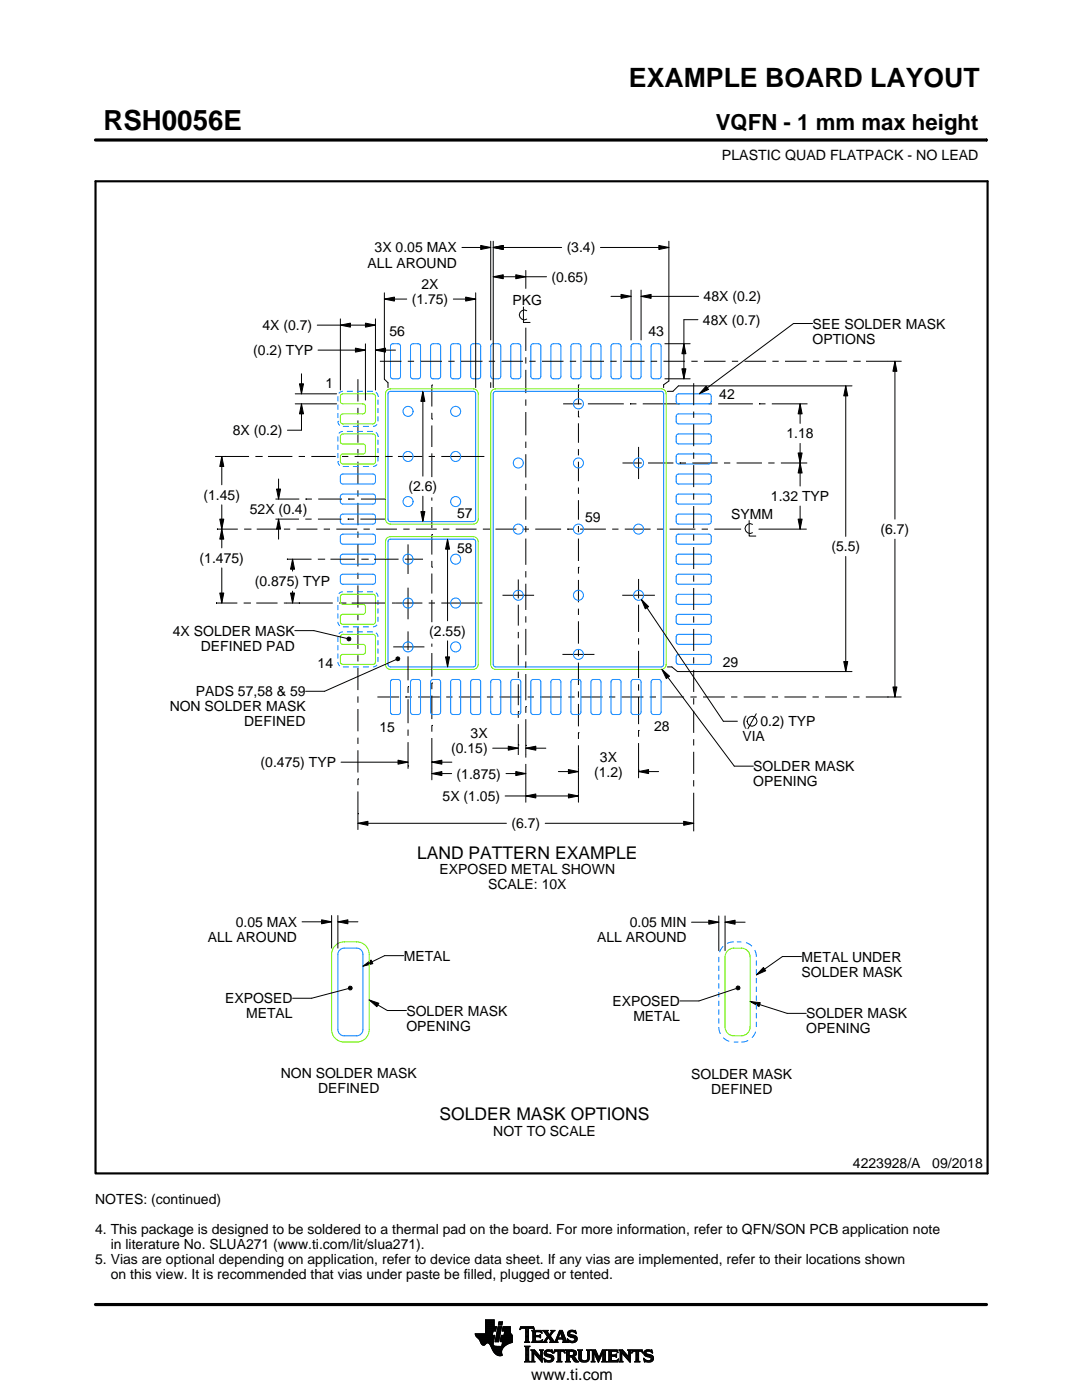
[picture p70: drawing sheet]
<svg xmlns="http://www.w3.org/2000/svg" width="216mm" height="279mm" viewBox="0 0 216 279" stroke-linecap="round" stroke-linejoin="round" font-family="sans-serif">
<defs><g id="words">
<text font-size="5.5" x="20.6" y="26">RSH0056E</text>
<text font-size="5.3" x="125.5" y="17.4">EXAMPLE BOARD LAYOUT</text>
<text font-size="4.4" x="142.8" y="26">VQFN - 1 mm max height</text>
<g font-size="3.5">
<text x="83.2" y="171.3">LAND PATTERN EXAMPLE</text>
<text x="87.7" y="223.5">SOLDER MASK OPTIONS</text>
</g>
<text font-size="3.2" x="106" y="275.3">www.ti.com</text>
<g font-size="2.8">
<text x="144.1" y="32">PLASTIC QUAD FLATPACK - NO LEAD</text>
<text x="73.3" y="53.4">ALL AROUND</text>
<text x="74.7" y="50.4">3X 0.05 MAX</text>
<text x="113.1" y="50.4">(3.4)</text>
<text x="84.1" y="57.7">2X</text>
<text x="110.1" y="56.2">(0.65)</text>
<text x="52.4" y="65.9">4X (0.7)</text>
<text x="82.2" y="60.7">(1.75)</text>
<text x="102.2" y="60.9">PKG</text>
<text x="140.3" y="64.8">48X (0.7)</text>
<text x="140.4" y="60.1">48X (0.2)</text>
<text x="162.1" y="65.6">SEE SOLDER MASK</text>
<text x="50.5" y="70.9">(0.2) TYP</text>
<text x="77.7" y="67.1">56</text>
<text x="129.4" y="67.1">43</text>
<text x="162.1" y="68.6">OPTIONS</text>
<text x="64.9" y="77.5">1</text>
<text x="143.5" y="79.6">42</text>
<text x="46.4" y="86.9">8X (0.2)</text>
<text x="156.9" y="87.5">1.18</text>
<text x="40.6" y="99.8">(1.45)</text>
<text x="81.5" y="98">(2.6)</text>
<text x="153.8" y="100">1.32 TYP</text>
<text x="49.8" y="102.6">52X (0.4)</text>
<text x="91.2" y="103.3">57</text>
<text x="116.8" y="104.1">59</text>
<text x="145.9" y="103.5">SYMM</text>
<text x="175.7" y="106.6">(6.7)</text>
<text x="39.8" y="112.3">(1.475)</text>
<text x="91.2" y="110.3">58</text>
<text x="165.9" y="110.1">(5.5)</text>
<text x="50.9" y="117">(0.875) TYP</text>
<text x="34.5" y="126.9">4X SOLDER MASK</text>
<text x="40.1" y="129.9">DEFINED PAD</text>
<text x="85.7" y="126.9">(2.55)</text>
<text x="63.4" y="133.3">14</text>
<text x="144.2" y="133.1">29</text>
<text x="33.9" y="142">NON SOLDER MASK</text>
<text x="39.1" y="139">PADS 57,58 &amp; 59</text>
<text x="48.7" y="145">DEFINED</text>
<text x="75.7" y="146.2">15</text>
<text x="93.9" y="147.3">3X</text>
<text x="130.5" y="145.9">28</text>
<text x="148.1" y="147.9">VIA</text>
<text x="148.1" y="144.9">(</text>
<text x="151.7" y="144.9">0.2) TYP</text>
<text x="52" y="153.1">(0.475) TYP</text>
<text x="90" y="150.3">(0.15)</text>
<text x="91.1" y="155.4">(1.875)</text>
<text x="118.5" y="155">(1.2)</text>
<text x="119.7" y="152">3X</text>
<text x="150.3" y="153.9">SOLDER MASK</text>
<text x="88.3" y="159.9">5X (1.05)</text>
<text x="150.3" y="156.9">OPENING</text>
<text x="102" y="165.3">(6.7)</text>
<text x="87.7" y="174.5">EXPOSED METAL SHOWN</text>
<text x="97.4" y="177.5">SCALE: 10X</text>
<text x="47" y="185">0.05 MAX</text>
<text x="125.7" y="185">0.05 MIN</text>
<text x="41.4" y="188">ALL AROUND</text>
<text x="80.6" y="191.7">METAL</text>
<text x="119.2" y="188">ALL AROUND</text>
<text x="159.9" y="191.9">METAL UNDER</text>
<text x="159.9" y="194.9">SOLDER MASK</text>
<text x="44.9" y="200.2">EXPOSED</text>
<text x="49.1" y="203.2">METAL</text>
<text x="81.1" y="202.7">SOLDER MASK</text>
<text x="122.2" y="200.8">EXPOSED</text>
<text x="126.4" y="203.8">METAL</text>
<text x="160.9" y="203.2">SOLDER MASK</text>
<text x="81.1" y="205.7">OPENING</text>
<text x="160.9" y="206.2">OPENING</text>
<text x="56" y="215.1">NON SOLDER MASK</text>
<text x="137.9" y="215.4">SOLDER MASK</text>
<text x="63.5" y="218.1">DEFINED</text>
<text x="141.9" y="218.4">DEFINED</text>
<text x="98.4" y="226.6">NOT TO SCALE</text>
<text x="170.2" y="233.2">4223928/A</text>
<text x="186" y="233.2">09/2018</text>
<text x="19" y="240.2">NOTES: (continued)</text>
<text x="19" y="246.2">4. This package is designed to be soldered to a thermal pad on the board. For more information, refer to QFN/SON PCB application note</text>
<text x="22.1" y="249.2">in literature No. SLUA271 (www.ti.com/lit/slua271).</text>
<text x="19" y="252.2">5. Vias are optional depending on application, refer to device data sheet. If any vias are implemented, refer to their locations shown</text>
<text x="22.1" y="255.2">on this view. It is recommended that vias under paste be filled, plugged or tented.</text>
</g>
</g></defs>
<g fill="none" stroke="#000" stroke-width=".2">
<path d="M19.1 27.9h177.7M196.8 27.7v.5M76.7 59.7l2-.4v.8zM76.7 58.4v17.3l.7 .7v.9M76.7 59.7h4.5M90.5 59.7h4.4M92.2 49.4h5.7M92.9 59.3l2 .4-2 .4zM94.9 58.4v18.9M95.9 49l2 .4-2 .4zM97.9 48.1v19.7M98.4 49.4l2-.4v.8z"/>
<path d="M98.4 55.2l2-.4v.8zM98.4 48.1v29.2M98.4 55.2h10.7M98.4 49.4h13.7M102.9 54.8l2 .4-2 .4zM104.9 54v3.6M119.8 49.4h13.7M121.9 59.1h4M123.9 58.7l2 .4-2 .4zM125.9 57.9v9.9M127.9 59.1l2-.4v.8zM127.9 57.9v9.9"/>
<path d="M127.9 59.1h11.5M131.5 49l2 .4-2 .4zM133.5 48.1v27.9M58.9 78.6h8.3M59.8 76.6h.8l-.4 2zM60.2 74.6v4M63.3 64.9h11.6M63.5 69.9h9.4M67.9 64.9l2-.4v.8zM67.9 63.6v14.2M70.9 69.5l2 .4-2 .4zM71.4 75.7v4.4"/>
<path d="M72.9 68.6v11.2M72.9 64.5l2 .4-2 .4zM74.9 69.9l2-.4v.8zM74.9 63.6v14.2M74.9 69.9h4M75.8 72.1h4.3M81.4 72.1h1.2M83.9 72.1h4.3M84.4 78.1l.4 2h-.8zM84.4 78.1v16.9M86.2 76.8h.1M86.2 76.8v4.3"/>
<path d="M89.5 72.1h1.2M92 72.1h4.3M97.5 72.1h1.3M97.9 76.3v1M100.1 72.1h4.3M104.4 61.3v3.1h1.4M104.9 65.4v4.6M104.9 71.3v1.3M104.9 73.8v4.7M104.9 79.7v1.3M105.1 62a.98 .98 0 0 0-1.5 .9 .98 .98 0 0 0 1.5 .8M105.6 72.1h1.3"/>
<path d="M108.1 72.1h4.3M113.7 72.1h1.3M115.4 76.8h.1M115.4 76.8v3.9M116.2 72.1h4.3M121.8 72.1h1.2M124.3 72.1h4.3M129.9 72.1h1.2M132.4 72.1h4.3M132.7 75.6h5M132.7 68.6h5M133.5 76l-1.1 .8v.5"/>
<path d="M136.1 73.6h.8l-.4 2zM136.5 68.6l.4 2h-.8zM138 72.1h1.2M138.4 76.5v4.4M139.3 63.8h-2.8v11.8M140.5 72.1h4.3M140.9 77.1l.5 .6-1.9 .9zM146 72.1h1.3M148.6 72.1h4.3M154.1 72.1h1.3M156.6 72.1h4.3M162.1 64.6h-3.8l-18.8 14"/>
<path d="M162.2 72.1h1.3M164.7 72.1h4.3M168.8 77l.4 2h-.8zM168.8 77v30.1M170 77h-34.6l-1.1 1.1h-1.1M170.3 72.1h1.2M171.5 72.1h.1M172.8 72.1h7.1M178.6 72.1l.4 2h-.8zM178.6 72.1v31.5M42.9 91.1h6.8M44.3 91.1l.4 2h-.8z"/>
<path d="M44.3 91.1v5.7M44.8 91.1h.1M51 91.1h1.2M52.2 91.1h.1M53.5 91.1h4.8M55 99.6h4.7M55.2 97.6h.8l-.4 2zM55.6 95.6v4M58.9 80.6h8.3M59.6 91.1h1.3M60.2 80.6l.4 2h-.8zM60.2 80.6v5.3h-2.8"/>
<path d="M61 99.6h.1M61 99.6h1.2M62.1 91.1h4.9M63.5 99.6h4.7M68.2 91.1h1.3M69.5 99.6h.1M69.5 99.6h1.3M70.8 91.1h4.8M71.4 81.4v1.2M71.4 83.9v4.5M71.4 89.6v1.3M71.4 92.1v4.5"/>
<path d="M71.4 97.8v1.3M72 99.6h4.8M76.8 99.6h.1M76.9 91.1h1.3M78.2 91.1h.1M79.4 91.1h4.9M84.4 99v5.1M85.5 91.1h1.3M86.2 83.6h.1M86.2 82.4v1.2M86.2 84.9v4.3M86.2 90.5v4.7"/>
<path d="M86.2 99.3v.6M88.1 91.1h8.5M104.9 82.2v4.7M104.9 88.1v1.3M104.9 90.7v4.6M104.9 96.6v1.2M104.9 99.1v4.6M112.4 80.6h3.6M115.4 83.2h.1M115.4 82v1.2M115.4 84.5v3.9M115.4 89.6v1.3"/>
<path d="M115.4 92.1v3.9M115.4 97.3v1.3M115.4 99.8v3.9M117.3 80.6h7.2M124.2 92.4h3.8M125.7 80.6h.1M125.7 80.6h1.3M127.4 89.2v6.4M128.2 80.6h7.2M129.3 92.4h5.1M135.4 80.6h.1M135.6 92.4h.1"/>
<path d="M135.6 92.4h1.3M138.1 92.4h5.1M138.4 82.1v1.3M138.4 84.6v4.4M138.4 90.3v1.3M138.4 92.8v4.4M138.4 98.5v1.2M141.4 80.6h.6M143.3 80.6h6.9M144.5 92.4h1.2M147 92.4h5M151.5 80.6h.1"/>
<path d="M151.5 80.6h1.2M153.3 92.4h1.3M154 80.6h6.9M155.8 92.4h5.1M159.3 90.4h.8l-.4 2zM159.7 92.4l.4 2h-.8zM159.7 80.6l.4 2h-.8zM159.7 80.6v3.9M159.7 88.5v8.5M160.9 92.4h.1M160.9 80.6h.1M43.3 105.6h.1"/>
<path d="M43.3 105.6h4.2M43.9 118.3h.8l-.4 2zM43.9 103.6h.8l-.4 2zM44.3 105.6l.4 2h-.8zM44.3 100.8v8.5M44.3 113.3v7M48.7 105.6h1.3M50 105.6h.1M51.2 105.6h4.2M55 103.6h4.7M55.6 103.6l.4 2h-.8zM55.6 103.6v4"/>
<path d="M56.7 105.6h1.2M57.3 111.6h.1M57.3 111.6h4.9M58 118.3h.8l-.4 2zM58.4 111.6l.4 2h-.8zM58.4 111.6v2.4M58.4 118v2.3M59.2 105.6h4.1M60.9 103.6h1.3M63.4 111.6h1.3M63.4 103.6h4.7M64.6 105.6h1.3"/>
<path d="M64.7 111.6h.1M65.9 111.6h4.9M67.1 105.6h4.2M69.4 103.6h.1M69.4 103.6h1.3M71.4 100.4v4.4M71.4 106.1v1.2M71.4 108.6v4.4M71.4 114.3v1.3M71.4 116.8v4.5M71.9 103.6h4.7M72.1 111.6h1.3"/>
<path d="M72.5 105.6h1.3M73.4 111.6h.1M74.6 111.6h4.9M75 105.6h4.2M76.6 103.6h.1M80.5 105.6h1.2M80.8 111.6h3.6M81.4 108.6v6M81.4 117.3v6.3M83 105.6h4.2M84 102.1h.8l-.4 2zM86.2 113.2h.1"/>
<path d="M86.2 106.7h.1M86.2 101.2v4.2M86.2 106.7v4M86.2 111.9v1.3M86.2 114.5v4M86.2 119.7v4.5M88.4 105.6h1.3M89.3 107.6l.4 2h-.8zM89.3 107.6v16.3M90.9 105.6h4.2M96.4 105.6h1.2M97.6 105.6h.1"/>
<path d="M98.9 105.6h4.1M100.3 118.8h6.3M103.4 115.6v3.8M104.3 105.6h1.2M104.9 105v1.2M104.9 107.5v5.2M104.9 114v1.2M104.9 116.5v5.2M106.8 105.6h5.2M113.2 105.6h.1M113.2 105.6h1.3M115.4 113.2h.1"/>
<path d="M115.4 105v1.2M115.4 107.5v4.5M115.4 113.2v1.3M115.4 115.7v4.5M115.7 105.6h5.2M122.2 105.6h1.2M124.2 118.8h6.5M124.7 105.6h5.1M127.4 115.5v3.9M128 119.6l1.4 1.5-.6 .4zM128 119.6l16.3 24.3h2.8M131.1 105.6h1.2"/>
<path d="M133.6 105.6h5.2M138.4 101v4.4M138.4 106.7v1.2M138.4 109.2v4.4M138.4 114.8v1.3M138.4 117.3v4.4M140 105.6h1.3M142.5 105.6h5.2M147.7 105.6h.1M149.5 103.9v3.1h1.3M150.2 104.7a.98 .98 0 0 0-1.5 .8 .98 .98 0 0 0 1.5 .8M151.4 105.6h9.5"/>
<path d="M159.3 103.6h.8l-.4 2zM159.7 101v4.6M168.8 111.1v22.9M178.6 107.6v31.5M43.1 120.3h.1M43.1 120.3h4.3M48.6 120.3h1.3M49.9 120.3h.1M51.1 120.3h4.3M56.6 120.3h9.8M58.8 125.9h3.8l6.6 1.5M59.6 120.3h.1"/>
<path d="M67.7 120.3h1.2M68.9 120.3h.1M69.3 127.3l.2-.2 .4 .1 .1 .3-.1 .3-.4 .1-.2-.2zM70.2 120.3h6.8M71.4 122.5v1.3M71.4 125v4.5M71.4 130.8v1.2M71.4 133.3v4.4M71.4 139v1.2M75.3 139.1h4.3M78.2 120.3h6.1M78.5 129.1h6.2"/>
<path d="M79 131.6l-14.2 6.4h-3.8M79 131.3l.3-.2 .3 .1 .2 .3-.2 .3-.3 .1-.3-.2zM80.9 139.1h.1M80.9 139.1h1.3M81.4 137h.1M81.4 126v3.7M81.4 131v4.8M81.4 137v1.3M81.4 139.5v4.8M83.4 139.1h4.4M85.5 120.3h1.3M86.2 136.3h.1"/>
<path d="M86.2 128.4v.7M86.2 130.3v4.7M86.2 136.3v1.3M86.2 138.8v4.7M88.1 120.3h8.2M88.9 131.1h.8l-.4 2zM89 139.1h1.3M89.3 127.9v5.2M91.5 139.1h4.4M97.2 139.1h1.2M99.7 139.1h4.3M103.4 120.7v4.2"/>
<path d="M103.4 126.1v1.3M103.4 128.6v4.2M103.4 134.1v1.2M103.4 136.6v4.1M104.9 123v1.3M104.9 125.5v5.2M104.9 132v1.3M104.9 134.5v5.3M105.3 139.1h1.2M107.8 139.1h4.3M112.2 130.6h6.4M113.4 139.1h1.3"/>
<path d="M115.4 121.5v1.2M115.4 124v4.5M115.4 129.7v1.3M115.4 132.2v4.5M115.4 138v1.2M115.9 139.1h4.4M121.5 139.1h1.3M124 139.1h4.4M127.4 120.7v5.4M127.4 127.4v1.2M127.4 129.9v5.4M127.4 136.6v1.2"/>
<path d="M127.4 139.1v5.4M129.6 139.1h1.3M132.1 133.6l1.5 1.3-.6 .5zM132.1 133.6l14.4 19.3h3.8M132.2 139.1h4.3M133.2 133.1h.9l1.1 .9h34.8M137.8 139.1h1.2M138.4 123v1.3M138.4 125.5v4.4M138.4 131.2v1.2M138.4 133.7v4.4M138.4 139.3v1.3"/>
<path d="M140.3 139.1h4.3M145.9 139.1h1.2M148.4 139.1h4.3M154 139.1h1.3M156.5 139.1h4.4M162.1 139.1h1.3M164.6 139.1h4.4M168.4 132h.8l-.4 2zM170.2 139.1h1.3M172.8 139.1h7M177.1 139.1h.1M178.2 137.1h.8l-.4 2z"/>
<path d="M68 152.1h13.4M71.4 155.4h.1M71.4 141.5v4.5M71.4 147.2v1.3M71.4 149.7v4.5M71.4 155.4v1.3M71.4 158v7.6M79.4 151.7l2 .4-2 .4zM81.4 152.9h.1M81.4 145.6v1.3M81.4 148.1v5.3M86.2 154.4l2-.4v.8z"/>
<path d="M86.2 152.1l2-.4v.8zM86.2 144.8h.1M86.2 152h.1M86.2 144.8v1.2M86.2 147.3v8.3M86.2 154.4h3.9M86.2 152.1h4M98.3 149.3h5.1M100.8 158.9h14.6M101 154.4h3.9M101.4 148.9l2 .4-2 .4zM102.9 154l2 .4-2 .4z"/>
<path d="M103.4 142h.1M103.4 148.7h.1M103.4 142v1.3M103.4 144.5v6.2M104.9 149.3l2-.4v.8zM104.9 158.9l2-.4v.8zM104.9 149.3h4M104.9 141h.1M104.9 148.8h.1M104.9 141v1.3M104.9 143.5v7.7M104.9 152.5v7.6"/>
<path d="M111.4 154h4M113.4 158.5l2 .4-2 .4zM113.4 153.6l2 .4-2 .4zM115.4 146.2h.1M115.4 140.5v4.5M115.4 146.2v1.3M115.4 148.7v11.4M127.4 154l2-.4v.8zM127.4 145.8h.1M127.4 153.7h.1M127.4 145.8v1.2M127.4 148.3v6.9"/>
<path d="M127.4 154h4M138.4 141.9v4.4M138.4 147.5v1.3M138.4 150v4.4M138.4 155.7v1.3M138.4 158.2v7.7M150.9 142.4l-1.7 3M71.4 164.3l2-.4v.8zM71.4 162.4h.1M71.4 164.3h29.6M108.8 164.3h29.6M136.4 163.9l2 .4-2 .4z"/>
<path d="M60.3 184h5.9M64.2 183.6l2 .4-2 .4zM66.2 182.7v6.5M67.4 184l2-.4v.8zM67.4 182.7v6.5M67.4 184h4M69.5 197.3l-7.3 1.9h-3.8M69.5 197l.3-.2 .3 .1 .2 .3-.2 .3-.3 .1-.3-.2zM72.4 192.8l1.6-1.2 .4 .7zM73.7 199.6l1.9 .6-.4 .7zM73.7 199.6l3.6 2.1h3.8M80.6 190.7h-3.8l-4.4 2.1"/>
<path d="M138 184h5.4M141.4 183.6l2 .4-2 .4zM143.4 182.8v6.9M144.7 184l2-.4v.8zM144.7 182.8v6.9M144.7 184h4M146.9 197.3l-7.4 2.5h-3.8M146.9 197l.3-.2h.3l.2 .4-.2 .3-.3 .1-.3-.3zM149.7 199.9l2 .2-.2 .8zM149.7 199.9l7.4 2.3h3.8M152.3 193.1l.5 .6-1.9 .9zM159.9 190.9h-3.8l-5.2 3.7"/>
<path d="M94.8 266.2h3.5M94.8 266.3h3.5M94.9 266.4h3.3M94.9 266.5h3.8l-.2 1.2M94.9 266.5h3.8M95 266.6h3.7M95 266.7h3.7M95.1 266.8h3.6M95.2 266.9h3.4M95.3 267h3.3M95.4 267.1h3.2M95.5 267.2h3.1"/>
<path d="M95.6 267.3h3M95.7 267.4h2.8M95.7 267.5h2.8M95.8 267.6h2.7M95.8 267.7h2.7M95.9 267.8h2.6M95.9 267.9h2.5M95.9 268h2.5M96 268h1.1M96 268.1h1M96.1 268.2h.8M96.1 268.3h.7"/>
<path d="M96.2 268.4h.6M96.3 268.4h.4M96.9 266.1h1.4M96.9 266h1.4M96.9 265.9h1.4M96.9 265.8h1.5M96.9 265.7h1.5M96.9 264.7l2.2 .1-.2 .9h-.5l-.2 .8M96.9 265.6h2M96.9 265.5h2M96.9 265.4h2M96.9 265.3h2.1"/>
<path d="M96.9 265.2h2.1M96.9 265.1h2.1M96.9 265h2.1M96.9 264.9h2.1M96.9 264.8h2.2M96.9 264.6h1.7M96.9 264.5h1.7M96.9 264.4h1.7M96.9 264.3h1.7M96.9 264.2h1.7M96.9 264.1h1.7M96.9 264h1.7"/>
<path d="M96.9 263.9h1.7M96.9 263.8h1.7M96.9 263.7h1.7M96.9 263.6h1.7M96.9 263.5h1.7M96.9 263.4h1.7M97.5 268h.9M97.6 268.1h.8M97.7 268.2h.7M97.7 268.3h.7M97.8 268.4h.6M97.9 268.5h.6"/>
<path d="M97.9 268.6h.7M98 268.7h1.1M98 268.8h2.6M98 268.8h2.5M98.1 268.9h2.3M98.1 269h2.3M98.1 269.1h2.2M98.2 269.2h2.1M98.2 269.2h2M98.2 269.3h2M98.3 269.4h1.9M98.3 269.5h1.8"/>
<path d="M98.4 269.6h1.7M98.4 268v.4l.3 .2 2 .1M98.5 269.7h1.6M98.5 267.7l-.1 .3M98.5 269.8h1.6M98.6 269.9h1.5M98.6 264.8v-1.4h-1.7v2.8h-2.1l.1 .3 .8 .9 .6 1h.4l.5-.4 .4 .1 1 1.8 .8 .6h.8l-.1-1.1 .8-.9M98.6 270h1.5M98.7 270h1.4M98.8 270.1h1.3M98.8 267.7h.7M98.8 267.6h.7"/>
<path d="M98.8 267.5h.7M98.9 270.2h1.2M98.9 267.4h.7M98.9 267.3h.7M98.9 267.2h.7M98.9 267.1h.7M98.9 267h.7M98.9 270.3h1.3M99 266.9h.6M99 266.9h.7M99 266.8h.7M99 266.7h.7"/>
<path d="M99 266.6h.7M99 266.5h.7M99.1 270.4h1.1M99.1 266.4h.7M99.1 266.3h.7M99.1 266.2h.7M99.1 266.1h.7M99.1 266h.7M99.2 265.9h.7M99.2 265.8h.7M99.2 270.4h1M99.2 265.7h.7"/>
<path d="M99.2 265.6h.7M99.2 265.5h.7M99.3 265.4h.6M99.3 265.4h.7M99.3 265.3h.7M99.3 265.2h.7M99.3 265.1h.7M99.3 265h.7M99.4 270.5h.8M99.4 264.9h.7M99.4 264.8h.7M99.4 264.8h.7l-.6 3h-.7z"/>
<path d="M99.4 264.5l.2-.7h.7l-.2 .7h-.7M99.5 264.4h.6M99.5 264.3h.7M99.5 264.2h.7M99.5 264.1h.7M99.5 264h.7M99.5 263.9h.7M99.6 263.8h.7M99.8 270.6h.1M99.8 267.7h2.4M99.8 267.6h2.4M99.8 267.5h2.4"/>
<path d="M99.9 267.4h2.3M99.9 267.3h2.3M99.9 267.2h2.3M99.9 267.1h2.3M99.9 267h2.3M99.9 266.9h2.3M100 266.9h2.2M100 266.8h2.2M100 266.7h2.2M100 266.6h2.2M100 266.5h2.2M100.1 268.6h.7"/>
<path d="M100.2 268.5h.7M100.2 268.4h.8M100.2 268.4h.9M100.2 268.3h1M100.2 268.2h1.2M100.2 265.6h1.6M100.2 268.1h1.4M100.2 265.5h1.6M100.2 268h1.6M100.3 265.4h1.5M100.3 268h1.7M100.3 267.9h1.9"/>
<path d="M100.3 265.3h1.5M100.3 267.8h1.9M100.3 265.2h1.5M100.3 265.1h1.5M100.3 265h1.5M100.4 264.9h1.4M100.4 264.8h1.4M100.6 266.5l.1-.8h-.5l.2-.9h1.4l.1 1.1 .3 .6v1.4l-1.3 .6M100.6 266.4h1.5M100.6 266.3h1.4M100.6 266.2h1.4M100.6 266.1h1.3"/>
<path d="M100.7 266h1.2M100.7 265.9h1.2M100.7 265.8h1.1M100.7 265.7h1.1M102.2 266.5h-2.2l-.2 1.1 .1 .2h.4l-.2 .9M103.7 265.3h.1M103.8 265.2h.2M103.8 265h2.8M103.8 264.9h2.7M103.9 264.8h2.6M104.7 267.8h1M104.7 271.8h1.1"/>
<path d="M104.7 268.7h1M104.8 267.7h.7M104.8 271.7h.8M104.9 265.2h.6M104.9 268.9h.6M104.9 267.6h.6M104.9 267.5l-.2 .3M104.9 267.5h.6M104.9 267.4h.6M104.9 267.3h.6M104.9 267.2h.6M104.9 267.1h.6"/>
<path d="M104.9 267h.6M104.9 266.8h.6M104.9 266.7h.6M104.9 266.6h.6M104.9 266.5h.6M104.9 266.4h.6M104.9 266.3h.6M104.9 266.2h.6M104.9 266.1h.6M104.9 265.9h.6M104.9 265.8h.6M104.9 265.7h.6"/>
<path d="M104.9 265.6h.6M104.9 265.5h.6M104.9 265.4h.6M104.9 265.3h.6M104.9 271.5h.6M104.9 269h.6M104.9 271.4h.6M104.9 271.4v-2.4l-.2-.4h1.1l-.3 .4v2.4M104.9 271.4l-.2 .4h1.1l-.3-.4M104.9 271.3h.6M104.9 271.2h.6M104.9 271.1h.6"/>
<path d="M104.9 271h.6M104.9 270.9h.6M104.9 270.8h.6M104.9 270.6h.6M104.9 270.5h.6M104.9 270.4h.6M104.9 270.3h.6M104.9 270.2h.6M104.9 270.1h.6M104.9 270h.6M104.9 269.9h.6M104.9 269.8h.6"/>
<path d="M104.9 269.6h.6M104.9 269.5h.6M104.9 269.4h.6M104.9 269.3h.6M104.9 269.2h.6M104.9 269.1h.6M105.5 267.5l.2 .3M105.5 267.5v-2.3l.7-.1 .4 .3-.1-.6h-2.6l-.1 .6 .4-.3 .7 .1v2.3M105.7 267.8h-1M105.9 271.8h.8M105.9 269.4h.8M106.1 269.5h.7"/>
<path d="M106.1 267.8h2M106.1 271.7h.5M106.2 269.6h.7M106.2 271.5h.3M106.2 265.6h1.8M106.2 269.8h.8M106.2 271.4h.3M106.2 271.4l-.3 .4h.8l-.2-.4M106.2 271.3h.3M106.2 271.2h.3M106.2 271.1h.3M106.2 271h.3"/>
<path d="M106.2 270.9h.3M106.2 270.8h.3M106.2 270.6h.3M106.2 270.5h.3M106.2 270.4h.3M106.2 270.3h.3M106.2 270.2h.3M106.2 270.1h.3M106.2 270h1M106.2 269.9h.9M106.2 269.8v1.6M106.2 269.8l-.3-.4h.8l1.2 1.4"/>
<path d="M106.3 267.7h1.8M106.3 265.7h1.8M106.3 267.6h.6M106.3 265.8h.6M106.3 267.5l-.2 .3M106.3 267.5h.5M106.3 267.4h.5M106.3 267.3h.5M106.3 267.2h.5M106.3 267.1h.5M106.3 267h.5M106.3 266.8h.5"/>
<path d="M106.3 266.7h1.6M106.3 266.6h1.6M106.3 266.5h.5M106.3 266.4h.5M106.3 266.3h.5M106.3 266.2h.5M106.3 266.1h.5M106.3 265.9h.5M106.4 265.2h.2M106.5 270h.1M106.5 270v1.4M106.5 265.3h.1"/>
<path d="M106.6 270.1h.7M106.7 270.2h.7M106.8 270.3h.7M106.8 265.9l.2-.1h.6l.6 .2-.2-.5h-1.9l.2 .3v1.7M106.8 265.9v.6h.8l.3-.2v.7M106.9 270.4h.7M107 270.5h.7M107.1 270.6h.7M107.2 270.8h1M107.3 270.9h.9M107.4 271h.8M107.5 271.1h.7"/>
<path d="M107.6 271.2h.6M107.6 266.5h.3M107.7 271.3h.5M107.7 269.4h.7M107.7 266.8h.2M107.7 267.6h.5M107.8 266.4h.1M107.8 271.4h.4M107.8 267h.1M107.8 265.8h.3M107.8 269.5h.5M107.9 271.5h.3"/>
<path d="M107.9 269.6h.3M107.9 267l-.3-.2h-.8l.1 .8h.9l.5-.2M107.9 269.8h.3M107.9 270.6h.3M107.9 270.5h.3M107.9 270.4h.3M107.9 270.3h.3M107.9 270.2h.3M107.9 270.1h.3M107.9 270h.3M107.9 269.9h.3M107.9 269.8v1"/>
<path d="M107.9 269.8l-.2-.4h.7l-.2 .4M108 271.7h.2M108 265.9h.1M108 267.5h.2M108.1 271.8h.1M108.1 266.1h.1M108.2 267.4h.1M108.2 269.8v2.1l-1.7-1.9M108.2 267.8h.9M108.3 267.4l-.2 .5-2-.1M108.3 265.6h1M108.5 267.7h.5"/>
<path d="M108.5 271.1l.8 .4h.5l.2-.2-.1-.3-1-.4-.3-.3 .1-.7 .8-.2 .5 .1 .2-.1 .1 .6-.9-.3-.3 .1-.1 .3 1.3 .4 .2 .6M108.5 271.1h.1M108.5 265.7h.7M108.5 271.2h.2M108.6 271.3h.2M108.6 270.1h.4M108.6 270h.4M108.6 270.2h.6M108.6 267.6h.4M108.6 271.4h.4M108.6 269.9h.4M108.6 270.3h1"/>
<path d="M108.6 265.8h.7M108.6 271.5h.8M108.6 269.8h.5M108.7 271.7h1.5M108.7 270.4h1.3M108.7 267.5h.3M108.7 271.8h.1M108.7 265.9h.6M108.7 269.6h1.5M108.8 267.4h.3M108.8 270.5h1.5M108.8 266.1h.6"/>
<path d="M108.8 269.5h1.4M108.8 267.3h.4M108.9 266.2h.6M108.9 267.2h.4M108.9 266.3h.6M108.9 270.6h1.5M109 267.1h.3M109 266.4h1M109.1 271.8h.9M109.1 269.4h.7M109.1 267h.9M109.1 266.5h.8"/>
<path d="M109.1 267.8h-.9M109.2 266.8h.8M109.2 266.6h.6M109.2 266.7h.7M109.2 266.7l-.6 .9-.4 .2M109.3 270.8h1.1M109.5 267.1h.6M109.6 267.2h.6M109.7 271.5h.7M109.7 267.3h.6M109.7 267.8l.2-.1-.5-.8-.4 .8 .1 .1M109.7 267.8h1.6"/>
<path d="M109.7 266.3h.4M109.7 267.4h.6M109.8 270.9h.7M109.8 266.2h.3M109.8 266.6l.9 1.2 1-2.3h.5l.8 2.1 .3 .2M109.8 267.5h.6M109.9 266.1h.3M109.9 269.8h.4M109.9 267.6h.6M109.9 267.7h.7M109.9 271.4h.5M109.9 265.9h.4"/>
<path d="M110 271h.5M110 265.6h.7M110 265.9l-.4 .5-.4-.6 .2-.3h-1.1l.9 1.2M110 265.9l.1-.2-.2-.2h.8l-.9 1.1M110 271.3h.5M110 265.8h.4M110 271.1h.5M110 271.2h.5M110.1 269.4h.1M110.1 265.7h.4M110.1 269.9h.2M110.2 270h.1"/>
<path d="M110.5 270h.1M110.5 269.9h.2M110.5 271.1l-.3 .6-.7 .2-.6-.2-.2 .1-.2-.7M110.5 269.8h.3M110.6 269.6h2.1M110.6 269.5h2M110.6 269.4h2M110.7 267.7h.5M110.8 267.6h.4M110.9 267.5h.3M110.9 267.4h.3M111 267.3h.3"/>
<path d="M111 267.2h1.8M111 267.1h1.8M111.1 267h.3M111.1 271.8h1M111.1 266.8h.4M111.2 266.7h.3M111.2 267.5l.1-.2h1l.1 .2M111.2 267.5v.3h.1M111.2 266.6h.3M111.3 266.5h.3M111.3 271.7h.6M111.3 266.4h.3"/>
<path d="M111.3 271.5h.6M111.3 267.8h-1.6M111.3 269.8h.6M111.4 266.3h.3M111.4 271.4h.5M111.4 271.4l-.1-1.7h-.4l-.4 .4 .2-.7h1.9l.1 .7-.4-.4h-.4v1.7M111.4 270.5h.5M111.4 270.4h.5M111.4 270.3h.5M111.4 270.2h.5M111.4 270.1h.5M111.4 270h.5"/>
<path d="M111.4 269.9h.5M111.4 271.4l-.3 .4h1l-.2-.4M111.4 271.3h.5M111.4 271.2h.5M111.4 271.1h.5M111.4 271h.5M111.4 270.9h.5M111.4 270.8h.5M111.4 270.6h.5M111.4 266.2h.3M111.4 266.1h.4M111.5 265.9h.9"/>
<path d="M111.5 265.8h.8M111.6 265.7h.7M111.6 265.6h.6M111.8 265.9l.4 1.1h-.8zM111.9 266.1h.5M111.9 266.2h.5M111.9 266.3h.6M112 266.4h.5M112 266.5h.6M112.1 266.6h.5M112.1 266.7h.6M112.1 266.8h.6"/>
<path d="M112.2 267h.5M112.2 267.8h1.1M112.3 267.3h.6M112.3 267.4h.6M112.4 267.5h.6M112.4 267.5v.3h-.2M112.4 269.8h.3M112.4 267.6h.6M112.4 267.7h.7M112.6 269.9h.1M112.6 270h.2M112.8 271.8h1"/>
<path d="M112.8 269.4h1.6M113 269.5h1.7M113 271.7h.7M113 269.6h1.9M113 271.5h.6M113 269.8h.6M113 271.4h.6M113 271.4l-.2 .4h1l-.2-.4M113 271.3h.6M113 271.2h.6M113 271.1h.6M113 271h.6"/>
<path d="M113 270.9h.6M113 270.8h1.5M113 270.6h1.6M113 270.5h1.8M113 270.4h.6M113 270.3h.6M113 270.2h.6M113 270.1h.6M113 270h.6M113 269.9h.6M113 269.8v1.6M113 269.8l-.2-.4h1.5l.5 .2 .2 .3v.4l-.2 .3-.4 .1"/>
<path d="M113.2 267.3h.2M113.2 267.4h.3M113.2 266.2h.5M113.2 266.3h.6M113.2 266.1h.5M113.3 267.5h.3M113.3 267.8h-1.1M113.3 266.4h.9M113.3 265.9h.4M113.3 267.6h.6M113.3 266.5h1.3M113.3 267.7h1.6"/>
<path d="M113.3 265.8h.5M113.3 267.8h.2M113.4 266.6h1.5M113.4 265.7h1.5M113.4 265.7l.5-.2 .7 .1 .2-.1 .1 .7-.7-.4h-.4l-.1 .3 .1 .2 .9 .2 .4 .3 .1 .5-.3 .5-.6 .2-.7-.2-.2 .1-.2-.7 .9 .5 .4-.1 .2-.3-.1-.3-1.2-.4-.2-.5zM113.5 266.7h1.5M113.5 265.6h1.4M113.6 271.4v-.6h.4l.7 .9 .8 .1M113.6 269.9l.1-.2 .7 .2v.4l-.4 .2M113.6 269.9v.6M113.7 267.8h1.1M113.8 266.8h1.3"/>
<path d="M113.8 265.5h.6M114 268h.4M114.1 270.9h.6M114.2 271h.6M114.2 271.1h.7M114.3 271.2h.6M114.3 267h.8M114.3 269.8h.7M114.3 270.4h.6M114.4 271.3h.6M114.4 270.7l1.1 1.1M114.4 270.7h.1"/>
<path d="M114.4 271.4h.7M114.4 269.9h.6M114.4 270.3h.6M114.5 267.6h.5M114.5 270.2h.5M114.5 270h.5M114.5 265.8h.4M114.5 270.1h.5M114.5 271.5h.7M114.6 271.7h.7M114.6 267.1h.6M114.6 267.5h.5"/>
<path d="M114.7 267.2h.5M114.7 267.4h.5M114.7 265.9h.3M114.7 267.3h.5M114.7 271.8h.8M114.8 266.1h.2M114.9 266.2h.1M115.3 269.4h.9M115.4 269.5h.7M115.5 269.6h.5M115.5 269.8h.5M115.5 269.8v1.4l.4 .5 .6 .2 .6-.1 .4-.3 .1-.5"/>
<path d="M115.5 271h.5M115.5 270.9h.5M115.5 270.8h.5M115.5 270.6h.5M115.5 270.5h.5M115.5 270.4h.5M115.5 270.3h.5M115.5 270.2h.5M115.5 270.1h.5M115.5 270h.5M115.5 269.9h.5M115.5 269.8l-.2-.4h.9l-.2 .4"/>
<path d="M115.5 271.1h.5M115.5 271.2h.5M115.5 271.3h.6M115.6 271.4h.6M115.7 271.5h.8M115.8 271.7h1.5M116 271l.2 .4 .4 .2 .5-.2 .2-.4M116 269.8v1.2M116 271.8h1.1M116.8 271.5h.6M117 269.4h.8M117.1 271.4h.4"/>
<path d="M117.2 269.5h.5M117.2 271.3h.4M117.2 269.6h.4M117.2 271.2h.4M117.2 271.1h.4M117.3 269.8h.3M117.3 271h.3M117.3 270.9h.3M117.3 270.8h.3M117.3 270.6h.3M117.3 270.5h.3M117.3 270.4h.3"/>
<path d="M117.3 270.3h.3M117.3 270.2h.3M117.3 270.1h.3M117.3 270h.3M117.3 269.9h.3M117.6 269.8l.2-.4h-.8l.2 .3 .1 1.3M117.6 269.8v1.2M118 271.8h.7M118 269.4h.8M118.1 269.5h.8M118.1 271.7h.5M118.2 269.6h.7"/>
<path d="M118.2 271.5h.3M118.2 269.8h.8M118.2 271.4h.3M118.2 269.8l-.2-.4h.8l.7 1.6 .7-1.6h.9l-.3 .4M118.2 271.4l-.2 .4h.7l-.2-.4M118.2 271.3h.3M118.2 271.2h.3M118.2 271.1h.3M118.2 271h.3M118.2 270.9h.3M118.2 270.8h.3M118.2 270.6h.3"/>
<path d="M118.2 270.5h.3M118.2 270.4h.3M118.2 270.3h.3M118.2 270.2h.3M118.2 270.1h.3M118.2 270h.9M118.2 269.9h.8M118.2 269.8v1.6M118.6 270.1h.5M118.6 270.2h.6M118.7 270.3h.5M118.7 270.4h.6"/>
<path d="M118.8 270.5h.5M118.8 270.6h.6M118.9 270.8h.5M118.9 270.9h.6M119 271h.8M119 271.1h.8M119.1 271.2h.6M119.1 271.3h.6M119.2 271.4h.4M119.2 271.5h.4M119.3 271.7h.2M119.3 271.8h.2"/>
<path d="M119.6 270.9h.3M119.6 270.8h.3M119.7 270.6h.3M119.7 270.5h.3M119.8 270.4h.3M119.8 270.3h.3M119.9 270.2h.3M119.9 270.1h.3M120 270h.8M120 269.9h.8M120 269.8h.8M120.1 271.8h1"/>
<path d="M120.1 269.6h.7M120.1 269.5h.8M120.2 269.4h.9M120.2 271.7h.7M120.3 271.5h.5M120.3 271.4h.5M120.3 271.4l-.2 .4h1l-.3-.4M120.3 271.4v-1.5l-.9 2-.9-2v1.5M120.3 271.3h.5M120.3 271.2h.5M120.3 271.1h.5M120.3 271h.5"/>
<path d="M120.3 270.9h.5M120.3 270.8h.5M120.3 270.6h.5M120.3 270.5h.5M120.3 270.4h.5M120.3 270.3h.5M120.3 270.2h.5M120.3 270.1h.5M120.8 269.8v1.6M121.2 271.8h2M121.2 269.4h1.9M121.4 269.5h1.8"/>
<path d="M121.4 271.7h1.9M121.5 269.6h1.7M121.5 271.5h1.8M121.5 269.8h.5M121.5 271.4h.5M121.5 269.8l-.3-.4h1.9l.2 .6M121.5 269.9h.5M121.5 269.8v1.6M121.5 271.3h.5M121.5 271.2h.5M121.5 271.1h.5M121.5 271h.5"/>
<path d="M121.5 270.9h.5M121.5 270.8h.5M121.5 270.6h1.5M121.5 270.5h1.5M121.5 270.4h1.5M121.5 270.3h.5M121.5 270.2h.5M121.5 270.1h.5M121.5 270h.5M122.6 270.4l.4-.2v.7l-.2-.2h-.8v.8h.2M122.9 270.8h.1M122.9 270.3h.1"/>
<path d="M123 269.8h.3M123.1 271.4h.3M123.2 269.9h.1M123.3 270h.1M123.3 270l-.4-.3h-.8l-.1 .7M123.3 271.3h.1M123.4 271.2h.1M123.4 271.2l-.2 .6h-2l.3-.4M123.4 271.2l-.3 .3h-.4M123.5 271.8h.8M123.5 269.4h.7M123.6 269.5h.7"/>
<path d="M123.7 271.7h.5M123.7 269.6h.7M123.7 271.5h.4M123.7 269.8h.8M123.7 271.4h.4M123.7 271.4l-.2 .4h.8l-.2-.4M123.7 271.3h.4M123.7 271.2h.4M123.7 271.1h.4M123.7 271h.4M123.7 270.9h.4M123.7 270.8h.4"/>
<path d="M123.7 270.6h.4M123.7 270.5h.4M123.7 270.4h.4M123.7 270.3h.4M123.7 270.2h.4M123.7 270.1h.4M123.7 270h1M123.7 269.9h.9M123.7 269.8v1.6M123.7 269.8l-.2-.4h.7l1.2 1.4 .1-1M124.1 270v1.4M124.1 270h.1"/>
<path d="M124.2 270.1h.6M124.2 270.2h.7M124.3 270.3h.7M124.4 270.4h.7M124.5 270.5h.7M124.6 270.6h.7M124.7 270.8h1.1M124.8 270.9h1M124.9 271h.9M125 271.1h.8M125.1 271.2h.7M125.2 271.3h.6"/>
<path d="M125.2 269.4h.8M125.3 271.4h.5M125.4 269.5h.5M125.4 271.5h.4M125.4 269.6h.4M125.5 269.8h.3M125.5 269.8l-.3-.4h.8l-.2 .4M125.5 270.4h.3M125.5 270.3h.3M125.5 270.2h.3M125.5 270.1h.3M125.5 270h.3"/>
<path d="M125.5 269.9h.3M125.5 270.6h.3M125.5 270.5h.3M125.5 271.7h.3M125.6 271.8h.2M125.8 269.8v2.1l-1.7-1.9M126 270h.1M126.1 269.9h.1M126.1 269.8h.3M126.1 269.6h2.1M126.2 269.5h2M126.2 269.4h2"/>
<path d="M126.6 271.8h1.1M126.9 271.7h.6M126.9 271.5h.5M126.9 269.8h.5M126.9 271.4h.5M126.9 271.4v-1.7h-.5l-.3 .4 .1-.7h1.9l.2 .7-.4-.4h-.5v1.7M126.9 270.5h.5M126.9 270.4h.5M126.9 270.3h.5M126.9 270.2h.5M126.9 270.1h.5M126.9 270h.5"/>
<path d="M126.9 269.9h.5M126.9 271.4l-.3 .4h1.1l-.3-.4M126.9 271.3h.5M126.9 271.2h.5M126.9 271.1h.5M126.9 271h.5M126.9 270.9h.5M126.9 270.8h.5M126.9 270.6h.5M128 269.8h.3M128.1 269.9h.2M128.2 270h.1"/>
<path d="M128.4 271.1h.1M128.4 271.2h.2M128.5 271.3h.2M128.5 270.1h.4M128.5 270h.4M128.5 270.2h.6M128.5 271.4h.4M128.5 269.9h.4M128.5 270.3h1M128.5 271.5h.8M128.5 269.8h.5M128.6 271.7h1.5"/>
<path d="M128.6 270.4h1.3M128.6 271.8h.1M128.6 269.6h1.5M128.7 270.5h1.5M128.7 269.5h1.4M128.8 270.6h1.5M128.9 271.8h1M129 269.4h.7M129.1 270.8l-.6-.4 .1-.7 .5-.3 .8 .1 .2-.1 .1 .7-.8-.4-.4 .1-.1 .2 1.3 .5 .2 .6M129.1 270.8l.8 .2v.4l-.7 .1-.8-.4M129.2 270.8h1.1M129.6 271.5h.7"/>
<path d="M129.6 270.9h.8M129.8 269.8h.4M129.8 271.4h.5M129.9 271h.5M129.9 271.3h.5M129.9 271.1h.5M129.9 271.2h.5M129.9 269.4h.2M130 269.9h.2M130.1 270h.1M130.4 271.1l-.3 .6-.7 .2-.6-.2-.2 .1-.2-.7"/>
<circle cx="150" cy="143.9" r=".98"/>
</g>
<g fill="#000">
<path d="M76.7 59.7l2-.4v.8zM92.9 59.3l2 .4-2 .4zM95.9 49l2 .4-2 .4zM98.4 49.4l2-.4v.8zM98.4 55.2l2-.4v.8zM102.9 54.8l2 .4-2 .4zM123.9 58.7l2 .4-2 .4zM127.9 59.1l2-.4v.8zM131.5 49l2 .4-2 .4zM59.8 76.6h.8l-.4 2zM67.9 64.9l2-.4v.8zM70.9 69.5l2 .4-2 .4z"/>
<path d="M74.9 69.9l2-.4v.8zM72.9 64.5l2 .4-2 .4zM84.4 78.1l.4 2h-.8zM136.1 73.6h.8l-.4 2zM136.5 68.6l.4 2h-.8zM140.9 77.1l.5 .6-1.9 .9zM168.8 77l.4 2h-.8zM178.6 72.1l.4 2h-.8zM44.3 91.1l.4 2h-.8zM55.2 97.6h.8l-.4 2zM60.2 80.6l.4 2h-.8zM159.7 92.4l.4 2h-.8z"/>
<path d="M159.3 90.4h.8l-.4 2zM159.7 80.6l.4 2h-.8zM44.3 105.6l.4 2h-.8zM43.9 103.6h.8l-.4 2zM55.6 103.6l.4 2h-.8zM58.4 111.6l.4 2h-.8zM84 102.1h.8l-.4 2zM89.3 107.6l.4 2h-.8zM128 119.6l1.4 1.5-.6 .4zM159.3 103.6h.8l-.4 2zM43.9 118.3h.8l-.4 2zM58 118.3h.8l-.4 2z"/>
<path d="M69.3 127.3l.2-.2 .4 .1 .1 .3-.1 .3-.4 .1-.2-.2zM79 131.3l.3-.2 .3 .1 .2 .3-.2 .3-.3 .1-.3-.2zM88.9 131.1h.8l-.4 2zM132.1 133.6l1.5 1.3-.6 .5zM168.4 132h.8l-.4 2zM178.2 137.1h.8l-.4 2zM79.4 151.7l2 .4-2 .4zM86.2 154.4l2-.4v.8zM86.2 152.1l2-.4v.8zM101.4 148.9l2 .4-2 .4zM104.9 149.3l2-.4v.8zM104.9 158.9l2-.4v.8z"/>
<path d="M102.9 154l2 .4-2 .4zM113.4 158.5l2 .4-2 .4zM113.4 153.6l2 .4-2 .4zM127.4 154l2-.4v.8zM71.4 164.3l2-.4v.8zM136.4 163.9l2 .4-2 .4zM64.2 183.6l2 .4-2 .4zM67.4 184l2-.4v.8zM69.5 197l.3-.2 .3 .1 .2 .3-.2 .3-.3 .1-.3-.2zM72.4 192.8l1.6-1.2 .4 .7zM73.7 199.6l1.9 .6-.4 .7zM141.4 183.6l2 .4-2 .4z"/>
<path d="M144.7 184l2-.4v.8zM146.9 197l.3-.2h.3l.2 .4-.2 .3-.3 .1-.3-.3zM149.7 199.9l2 .2-.2 .8zM152.3 193.1l.5 .6-1.9 .9z"/>
</g>
<path d="M19.1 36.2h178v198h-178z" fill="none" stroke="#000" stroke-width=".43"/>
<path d="M19 27.9h177.8M19 260.3h177.8" fill="none" stroke="#000" stroke-width=".63"/>
<g fill="none" stroke="#0080ff" stroke-width=".2">
<path d="M67.4 79.1v1M68.4 78.1l-.4 .1-.4 .3M69.2 78.1h1.2M71.2 78.1h1.2M73.2 78.1h1.2M75 78.3l.3 .3 .1 .5M75.4 79.1h.1M75.4 79.8v1M77.7 78.2l16.7-.1 .5 .2v25.3l-.2 .4-16.8 .1-.4-.2-.1-25.3zM78.2 68.7l1.2-.1 .5 .2v.3v6l-.2 .4-.3 .1-1.2-.1-.3-.4v-6zM82.2 68.7a1.86 1.86 0 0 1 1.6 0l.1 .4v6l-.2 .4-1.3 .1-.4-.2-.1-.3v-6zM86.2 68.7l1.2-.1 .5 .2v.3v6l-.2 .4-.3 .1-1.2-.1-.3-.4v-6z"/>
<path d="M90.2 68.7l1.2-.1 .5 .2v.3v6l-.2 .4-.3 .1-1.2-.1-.3-.4v-6zM94.2 68.7l1.2-.1 .5 .2v.3v6l-.2 .4-.3 .1-1.2-.1-.3-.4v-6zM98.2 68.7l1.2-.1 .5 .2v.3v6l-.2 .4-.3 .1-1.2-.1-.3-.4v-6zM98.7 78.2l33.2-.1 .5 .2v54.3l-.2 .4-33.3 .1-.4-.2-.1-54.3zM102.2 68.7l1.2-.1 .5 .2v.3v6l-.2 .4-.3 .1-1.2-.1-.3-.4v-6zM106.2 68.7l1.2-.1 .5 .2v.3v6l-.2 .4-.3 .1-1.2-.1-.3-.4v-6zM110.2 68.7a1.86 1.86 0 0 1 1.6 0l.1 .4v6l-.2 .4-1.3 .1-.4-.2-.1-.3v-6zM114.2 68.7l1.2-.1 .5 .2v.3v6l-.2 .4-.3 .1-1.2-.1-.3-.4v-6zM118.2 68.7l1.2-.1 .5 .2v.3v6l-.2 .4-.3 .1-1.2-.1-.3-.4v-6zM122.2 68.7l1.2-.1 .5 .2v.3v6l-.2 .4-.3 .1-1.2-.1-.3-.4v-6zM126.2 68.7l1.2-.1 .5 .2v.3v6l-.2 .4-.3 .1-1.2-.1-.3-.4v-6zM130.2 68.7l1.2-.1 .5 .2v.3v6l-.2 .4-.3 .1-1.2-.1-.3-.4v-6z"/>
<path d="M135.2 78.7l6.2-.1 .5 .2v1.3l-.2 .4-.3 .1h-6l-.4-.2-.1-.3v-1zM67.4 84.1h.1M67.4 92.1h.1M67.4 92.1l.1 .4 .3 .4M67.4 84.1l.1 .4 .3 .4M67.4 80.8v1M67.4 82.4v1M67.4 87.1v1M67.4 88.8v1M67.4 90.4v1M68.2 94.7l6.2-.1 .5 .2v1.3l-.2 .4-.3 .1h-6l-.4-.2-.1-.3v-1zM68.2 98.7l6.2-.1 .5 .2v1.3l-.2 .4-.3 .1h-6l-.4-.2-.1-.3v-1z"/>
<path d="M68.4 86.1l-.4 .1-.4 .3M68.4 93.1h1.2M68.4 85.1h1.2M69.2 86.1h1.2M70.4 93.1h1.2M70.4 85.1h1.2M71.2 86.1h1.2M72.4 93.1h1.2M72.4 85.1h1.2M73.2 86.1h1.2M75 86.3l.3 .3 .1 .5M75.2 92.7l-.3 .3-.5 .1"/>
<path d="M75.2 84.7l-.3 .3-.5 .1M75.4 87.1h.1M75.4 81.4v1M75.4 83.1v1M75.4 87.8v1M75.4 89.4v1M75.4 91.1v1M135.2 86.7l6.2-.1 .5 .2v1.3l-.2 .4-.3 .1h-6l-.4-.2-.1-.3v-1zM135.2 90.7l6.2-.1 .5 .2v1.3l-.2 .4-.3 .1h-6l-.4-.2-.1-.3v-1zM135.2 94.7l6.2-.1 .5 .2v1.3l-.2 .4-.3 .1h-6l-.4-.2-.1-.3v-1zM135.2 98.7l6.2-.1 .5 .2v1.3l-.2 .4-.3 .1h-6l-.4-.2-.1-.3v-1zM135.2 82.7l6.2-.1 .5 .2v1.3l-.2 .4-.3 .1h-6l-.4-.2-.1-.3v-1z"/>
<path d="M67.4 119.1v1M68.2 106.7l6.2-.1 .5 .2v1.3l-.2 .4-.3 .1h-6l-.4-.2-.1-.3v-1zM68.2 110.7l6.2-.1 .5 .2v1.3l-.2 .4-.3 .1h-6l-.4-.2-.1-.3v-1zM68.2 114.7l6.2-.1 .5 .2v1.3l-.2 .4-.3 .1h-6l-.4-.2-.1-.3v-1zM68.2 102.7l6.2-.1 .5 .2v1.3l-.2 .4-.3 .1h-6l-.4-.2-.1-.3v-1zM68.4 118.1l-.4 .1-.4 .3M69.2 118.1h1.2M71.2 118.1h1.2M73.2 118.1h1.2M75 118.3l.3 .3 .1 .5M75.4 119.8v1M77.7 107.7l16.7-.1 .5 .2v24.8l-.2 .4-16.8 .1-.4-.2-.1-24.8z"/>
<path d="M135.2 106.7l6.2-.1 .5 .2v1.3l-.2 .4-.3 .1h-6l-.4-.2-.1-.3v-1zM135.2 110.7l6.2-.1 .5 .2v1.3l-.2 .4-.3 .1h-6l-.3-.1a1.86 1.86 0 0 1-.1-1.7zM135.2 114.7l6.2-.1 .5 .2v1.3l-.2 .4-.3 .1h-6l-.4-.2-.1-.3v-1zM135.2 118.7l6.2-.1 .5 .2v1.3l-.2 .4-.3 .1h-6l-.4-.2-.1-.3v-1zM135.2 102.7l6.2-.1 .5 .2v1.3l-.2 .4-.3 .1h-6l-.4-.2-.1-.3v-1zM67.4 132.1l.1 .4 .3 .4M67.4 124.1l.1 .4 .3 .4M67.4 120.8v1M67.4 122.4v1M67.4 127.1v1M67.4 128.8v1M67.4 130.4v1"/>
<path d="M68.4 126.1l-.4 .1-.4 .3M68.4 133.1h1.2M68.4 125.1h1.2M69.2 126.1h1.2M70.4 133.1h1.2M70.4 125.1h1.2M71.2 126.1h1.2M72.4 133.1h1.2M72.4 125.1h1.2M73.2 126.1h1.2M75 126.3l.3 .3 .1 .5M75.2 132.7l-.3 .3-.5 .1"/>
<path d="M75.2 124.7l-.3 .3-.5 .1M75.4 121.4v1M75.4 123.1v1M75.4 127.8v1M75.4 129.4v1M75.4 131.1v1M78.1 135.7a1.86 1.86 0 0 1 1.6 0l.2 .4v6l-.2 .4a1.86 1.86 0 0 1-1.6 0l-.2-.4v-6zM82.2 135.7l1.2-.1 .5 .2v.3v6l-.2 .4-.3 .1-1.2-.1-.3-.4v-6zM86.2 135.7l1.2-.1 .5 .2v.3v6l-.2 .4-.3 .1-1.2-.1-.3-.4v-6zM90.2 135.7l1.2-.1 .5 .2v.3v6l-.2 .4-.3 .1-1.2-.1-.3-.4v-6zM94.2 135.7l1.2-.1 .5 .2v.3v6l-.2 .4-.3 .1-1.2-.1-.3-.4v-6zM98.2 135.7l1.2-.1 .5 .2v.3v6l-.2 .4a1.86 1.86 0 0 1-1.6 0l-.2-.4v-6z"/>
<path d="M102.2 135.7l1.2-.1 .5 .2v.3v6l-.2 .4-.3 .1-1.2-.1-.3-.4v-6zM106.2 135.7l1.2-.1 .5 .2v.3v6l-.2 .4-.3 .1-1.2-.1-.3-.4v-6zM110.2 135.7l1.2-.1 .5 .2v.3v6l-.2 .4-.3 .1-1.2-.1-.3-.4v-6zM114.2 135.7a1.86 1.86 0 0 1 1.6 0l.1 .4v6l-.2 .4-1.3 .1-.4-.2-.1-.3v-6zM118.2 135.7l1.2-.1 .5 .2v.3v6l-.2 .4-.3 .1-1.2-.1-.3-.4v-6zM122.2 135.7l1.2-.1 .5 .2v.3v6l-.2 .4-.3 .1-1.2-.1-.3-.4v-6zM126.2 135.7l1.2-.1 .5 .2v.3v6l-.2 .4-.3 .1-1.2-.1-.3-.4v-6zM130.2 135.7l1.2-.1 .5 .2v.3v6l-.2 .4-.3 .1-1.2-.1-.3-.4v-6zM135.1 126.7l.3-.1h6l.5 .2v1.3l-.2 .4-.3 .1h-6l-.3-.1-.2-.4v-1zM135.1 130.7l.3-.1h6l.5 .2v1.3l-.2 .4-.3 .1h-6l-.3-.1-.2-.4v-1zM135.2 122.7l6.2-.1 .5 .2v1.3l-.2 .4-.3 .1h-6l-.3-.1a1.86 1.86 0 0 1-.1-1.7zM67.7 189.7l.6-.4 .4-.1h2.5a1.25 1.25 0 0 1 1.2 1.3v15a1.25 1.25 0 0 1-1.2 1.2h-2.5a1.25 1.25 0 0 1-1.3-1.2v-15z"/>
<path d="M143.4 191v1M143.4 192.7v1.1M143.4 194.5v1M143.4 196.2v1.1M143.4 198v1M143.4 199.7v1.1M144.3 188.8l-.7 1.2M146.4 188l-1.3 .3M147 188h.9M148.9 188.1l1.1 .7M150.6 189.6l.3 1.4M150.9 191.7v1"/>
<path d="M150.9 193.4v1.1M150.9 195.2v1M150.9 196.9v1.1M150.9 198.7v1M143.4 205l.3 1.3M143.4 201.5v1M143.4 203.2v1.1M143.7 206.3h.1M144.3 207.1l1.2 .7M146.4 208h.9M149.3 207.6l-1.4 .4M150.8 205.9l-.8 1.2"/>
<path d="M150.9 200.4v1.1M150.9 202.2v1M150.9 203.9v1.1"/>
<circle cx="81.4" cy="91.1" r="1"/>
<circle cx="81.4" cy="82.1" r="1"/>
<circle cx="90.9" cy="91.1" r="1"/>
<circle cx="90.9" cy="82.1" r="1"/>
<circle cx="103.4" cy="92.4" r="1"/>
<circle cx="115.4" cy="92.4" r="1"/>
<circle cx="115.4" cy="80.6" r="1"/>
<circle cx="127.4" cy="92.4" r="1"/>
<circle cx="81.4" cy="111.6" r="1"/>
<circle cx="81.4" cy="100.1" r="1"/>
<circle cx="90.9" cy="100.1" r="1"/>
<circle cx="90.9" cy="111.6" r="1"/>
<circle cx="103.4" cy="105.6" r="1"/>
<circle cx="103.4" cy="118.8" r="1"/>
<circle cx="115.4" cy="118.8" r="1"/>
<circle cx="115.4" cy="105.6" r="1"/>
<circle cx="127.4" cy="118.8" r="1"/>
<circle cx="127.4" cy="105.6" r="1"/>
<circle cx="81.4" cy="120.3" r="1"/>
<circle cx="81.4" cy="129.1" r="1"/>
<circle cx="90.9" cy="129.1" r="1"/>
<circle cx="90.9" cy="120.3" r="1"/>
<circle cx="115.4" cy="130.6" r="1"/>
</g>
<path d="M68.2 78.7h6.5l.2 .4v5.3l-.5 .2-6.2-.1-.3-.4v-1l.3-.4 4.5-.2 .2-.4v-1v-.3l-.5-.2-4.2-.1-.3-.4v-1zM77.2 77.9l.7-.3h16.5a1 1 0 0 1 1 1v25a1 1 0 0 1-1 1h-16.5a1 1 0 0 1-1-1v-25zM98.2 77.9l.7-.3h33a1 1 0 0 1 1 1v54a1 1 0 0 1-1 1h-33a1 1 0 0 1-1-1v-54zM68.2 86.7h6.5l.2 .4v5.3l-.5 .2-6.2-.1-.3-.4v-1l.3-.4 4.5-.2 .2-.4v-1v-.3l-.5-.2h-4l-.3-.1a1.86 1.86 0 0 1-.1-1.7zM68.1 118.7l.3-.1 6.3 .1 .2 .4v5.3l-.5 .2h-6.2l-.3-.5v-1l.2-.4 .3-.1 4.3-.1 .2-.4v-1v-.3l-.5-.2h-4l-.4-.2a1.86 1.86 0 0 1 .1-1.7zM77.2 107.4l.7-.3h16.5a1 1 0 0 1 1 1v24.5a1 1 0 0 1-1 1h-16.5a1 1 0 0 1-1-1v-24.5zM68.2 126.7h6.5l.2 .4v5l-.2 .4-.3 .1h-6l-.3-.1a1.86 1.86 0 0 1-.1-1.7l.4-.2h4l.3-.1 .2-.4v-1l-.2-.4-4.5-.2-.3-.4v-1zM67.1 188.5l.5-.3a8.5 8.5 0 0 1 4.1-.2 2.5 2.5 0 0 1 2 2.5v15a2.5 2.5 0 0 1-2.5 2.5h-2.5a2.5 2.5 0 0 1-2.5-2.5v-15a2.5 2.5 0 0 1 .9-2zM145.2 189.7a3.8 3.8 0 0 1 3.6-.2 1.75 1.75 0 0 1 .9 1.5v14a1.75 1.75 0 0 1-1.8 1.7 2.68 2.68 0 0 1-3-.8l-.2-.9v-14v-.5z" fill="none" stroke="#6ef200" stroke-width=".2"/>
<use href="#words"/>
</svg>
